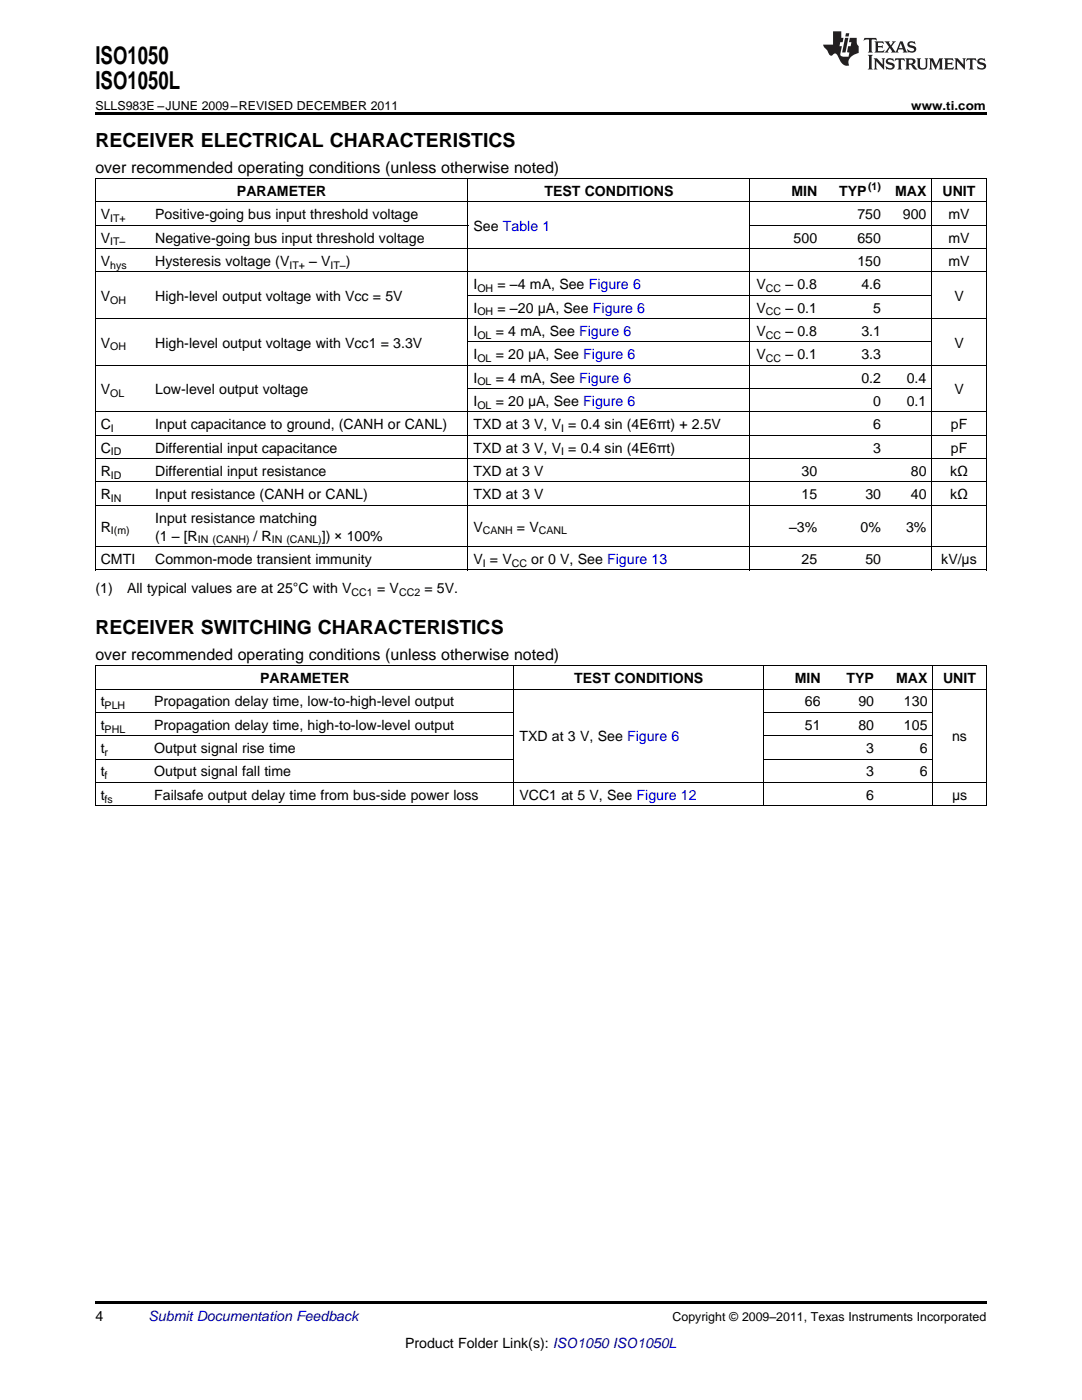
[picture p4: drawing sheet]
<svg xmlns="http://www.w3.org/2000/svg" width="216mm" height="279mm" viewBox="0 0 216 279" stroke-linecap="round" stroke-linejoin="round" font-family="sans-serif">
<defs><g id="words">
<g font-size="4.9">
<text x="19" y="12.8">ISO1050</text>
<text x="19" y="17.8">ISO1050L</text>
</g>
<g font-size="3.9">
<text x="19" y="29.3">RECEIVER ELECTRICAL CHARACTERISTICS</text>
<text x="19" y="126.5">RECEIVER SWITCHING CHARACTERISTICS</text>
</g>
<g font-size="3.2">
<text x="19" y="34.4">over recommended operating conditions (unless otherwise noted)</text>
<text x="19" y="131.7">over recommended operating conditions (unless otherwise noted)</text>
</g>
<g font-size="2.8">
<text x="47.3" y="39.1">PARAMETER</text>
<text x="108.6" y="39.1">TEST CONDITIONS</text>
<text x="157.9" y="39.1">MIN</text>
<text x="167.5" y="39.1">TYP</text>
<text x="178.6" y="39.1">MAX</text>
<text x="188.1" y="39.1">UNIT</text>
<text x="20.1" y="43.7">V</text>
<text x="31" y="43.7">Positive-going bus input threshold voltage</text>
<text x="94.5" y="46.1">See Table 1</text>
<text x="171.1" y="43.7">750</text>
<text x="180.2" y="43.7">900</text>
<text x="189.3" y="43.7">mV</text>
<text x="20.1" y="48.4">V</text>
<text x="20.1" y="53.1">V</text>
<text x="31" y="48.4">Negative-going bus input threshold voltage</text>
<text x="31" y="53.1">Hysteresis voltage (V</text>
<text x="61.7" y="53.1">– V</text>
<text x="69" y="53.1">)</text>
<text x="158.4" y="48.4">500</text>
<text x="171.1" y="48.4">650</text>
<text x="171.1" y="53.1">150</text>
<text x="189.3" y="48.4">mV</text>
<text x="189.3" y="53.1">mV</text>
<text x="94.5" y="57.7">I</text>
<text x="99.3" y="57.7">= –4 mA, See Figure 6</text>
<text x="151" y="57.7">V</text>
<text x="156.7" y="57.7">– 0.8</text>
<text x="171.9" y="57.7">4.6</text>
<text x="20.1" y="60">V</text>
<text x="31" y="60">High-level output voltage with Vcc = 5V</text>
<text x="94.5" y="62.4">I</text>
<text x="99.3" y="62.4">= –20 μA, See Figure 6</text>
<text x="151" y="62.4">V</text>
<text x="156.7" y="62.4">– 0.1</text>
<text x="174.2" y="62.4">5</text>
<text x="190.4" y="60">V</text>
<text x="20.1" y="69.4">V</text>
<text x="31" y="69.4">High-level output voltage with Vcc1 = 3.3V</text>
<text x="94.5" y="67">I</text>
<text x="94.5" y="71.7">I</text>
<text x="98.9" y="67">= 4 mA, See Figure 6</text>
<text x="98.9" y="71.7">= 20 μA, See Figure 6</text>
<text x="151" y="67">V</text>
<text x="151" y="71.7">V</text>
<text x="156.7" y="67">– 0.8</text>
<text x="156.7" y="71.7">– 0.1</text>
<text x="171.9" y="67">3.1</text>
<text x="171.9" y="71.7">3.3</text>
<text x="190.4" y="69.4">V</text>
<text x="94.5" y="76.3">I</text>
<text x="98.9" y="76.3">= 4 mA, See Figure 6</text>
<text x="171.9" y="76.3">0.2</text>
<text x="180.9" y="76.3">0.4</text>
<text x="20.1" y="78.7">V</text>
<text x="31" y="78.7">Low-level output voltage</text>
<text x="94.5" y="81">I</text>
<text x="98.9" y="81">= 20 μA, See Figure 6</text>
<text x="174.2" y="81">0</text>
<text x="180.9" y="81">0.1</text>
<text x="190.4" y="78.7">V</text>
<text x="20.1" y="85.7">C</text>
<text x="31" y="85.7">Input capacitance to ground, (CANH or CANL)</text>
<text x="94.5" y="85.7">TXD at 3 V, V = 0.4 sin (4E6πt) + 2.5V</text>
<text x="174.2" y="85.7">6</text>
<text x="189.7" y="85.7">pF</text>
<text x="20.1" y="90.3">C</text>
<text x="20.1" y="95">R</text>
<text x="31" y="90.3">Differential input capacitance</text>
<text x="31" y="95">Differential input resistance</text>
<text x="94.5" y="90.3">TXD at 3 V, V = 0.4 sin (4E6πt)</text>
<text x="94.5" y="95">TXD at 3 V</text>
<text x="159.9" y="95">30</text>
<text x="174.2" y="90.3">3</text>
<text x="181.8" y="95">80</text>
<text x="189.6" y="95">kΩ</text>
<text x="189.7" y="90.3">pF</text>
<text x="20.1" y="99.6">R</text>
<text x="31" y="99.6">Input resistance (CANH or CANL)</text>
<text x="94.5" y="99.6">TXD at 3 V</text>
<text x="159.9" y="99.6">15</text>
<text x="172.7" y="99.6">30</text>
<text x="181.8" y="99.6">40</text>
<text x="189.6" y="99.6">kΩ</text>
<text x="20.1" y="106.1">R</text>
<text x="31" y="104.3">Input resistance matching</text>
<text x="31" y="107.9">(1 – [R</text>
<text x="50.6" y="107.9">/ R</text>
<text x="64.2" y="107.9">]) × 100%</text>
<text x="94.5" y="106.1">V</text>
<text x="103.2" y="106.1">= V</text>
<text x="157.4" y="106.1">–3%</text>
<text x="171.7" y="106.1">0%</text>
<text x="180.8" y="106.1">3%</text>
<text x="20.1" y="112.5">CMTI</text>
<text x="31" y="112.5">Common-mode transient immunity</text>
<text x="94.5" y="112.5">V = V</text>
<text x="106" y="112.5">or 0 V, See Figure 13</text>
<text x="159.9" y="112.5">25</text>
<text x="172.7" y="112.5">50</text>
<text x="187.8" y="112.5">kV/μs</text>
<text x="19" y="118.4">(1)</text>
<text x="25.4" y="118.4">All typical values are at 25°C with V</text>
<text x="75.2" y="118.4">= V</text>
<text x="84.7" y="118.4">= 5V.</text>
<text x="51.9" y="136.3">PARAMETER</text>
<text x="114.6" y="136.3">TEST CONDITIONS</text>
<text x="158.6" y="136.3">MIN</text>
<text x="168.9" y="136.3">TYP</text>
<text x="178.8" y="136.3">MAX</text>
<text x="188.2" y="136.3">UNIT</text>
<text x="20.1" y="141">t</text>
<text x="30.8" y="141">Propagation delay time, low-to-high-level output</text>
<text x="160.6" y="141">66</text>
<text x="171.3" y="141">90</text>
<text x="180.4" y="141">130</text>
<text x="20.1" y="145.6">t</text>
<text x="30.8" y="145.6">Propagation delay time, high-to-low-level output</text>
<text x="103.6" y="148">TXD at 3 V, See Figure 6</text>
<text x="160.6" y="145.6">51</text>
<text x="171.3" y="145.6">80</text>
<text x="180.4" y="145.6">105</text>
<text x="190" y="148">ns</text>
<text x="20.1" y="150.3">t</text>
<text x="20.1" y="154.9">t</text>
<text x="30.8" y="150.3">Output signal rise time</text>
<text x="30.8" y="154.9">Output signal fall time</text>
<text x="172.8" y="150.3">3</text>
<text x="172.8" y="154.9">3</text>
<text x="183.5" y="150.3">6</text>
<text x="183.5" y="154.9">6</text>
<text x="20.1" y="159.6">t</text>
<text x="30.8" y="159.6">Failsafe output delay time from bus-side power loss</text>
<text x="103.6" y="159.6">VCC1 at 5 V, See Figure 12</text>
<text x="172.8" y="159.6">6</text>
<text x="190" y="159.6">μs</text>
<text x="19" y="263.6">4</text>
<text x="80.8" y="269">Product Folder Link(s): ISO1050 ISO1050L</text>
</g>
<text font-size="2.8" fill="#0000c8" x="29.6" y="263.6">Submit Documentation Feedback</text>
<g font-size="2.5">
<text x="19" y="21.9">SLLS983E –JUNE 2009–REVISED DECEMBER 2011</text>
<text x="181.8" y="21.9">www.ti.com</text>
<text x="134.2" y="263.6">Copyright © 2009–2011, Texas Instruments Incorporated</text>
</g>
<g font-size="2.1">
<text x="173.2" y="38">(1)</text>
<text x="22" y="44.3">IT+</text>
<text x="22" y="49">IT–</text>
<text x="22" y="53.6">hys</text>
<text x="57.7" y="53.6">IT+</text>
<text x="66" y="53.6">IT–</text>
<text x="95.2" y="58.3">OH</text>
<text x="152.8" y="58.3">CC</text>
<text x="22" y="60.6">OH</text>
<text x="95.2" y="62.9">OH</text>
<text x="152.8" y="62.9">CC</text>
<text x="22" y="69.9">OH</text>
<text x="95.2" y="67.6">OL</text>
<text x="152.8" y="67.6">CC</text>
<text x="95.2" y="72.2">OL</text>
<text x="95.2" y="76.9">OL</text>
<text x="152.8" y="72.2">CC</text>
<text x="22" y="79.2">OL</text>
<text x="95.2" y="81.6">OL</text>
<text x="22.1" y="86.2">I</text>
<text x="112" y="86.2">I</text>
<text x="22.1" y="90.9">ID</text>
<text x="22.1" y="95.5">ID</text>
<text x="112" y="90.9">I</text>
<text x="22.1" y="100.2">IN</text>
<text x="22.1" y="106.6">I(m)</text>
<text x="96.3" y="106.6">CANH</text>
<text x="107.5" y="106.6">CANL</text>
<text x="39.5" y="108.4">IN (CANH)</text>
<text x="54.2" y="108.4">IN (CANL)</text>
<text x="96.3" y="113.1">I</text>
<text x="102.1" y="113.1">CC</text>
<text x="70.2" y="119">CC1</text>
<text x="79.6" y="119">CC2</text>
<text x="20.9" y="141.5">PLH</text>
<text x="20.9" y="146.2">PHL</text>
<text x="20.9" y="150.8">r</text>
<text x="20.9" y="155.5">f</text>
<text x="20.9" y="160.2">fs</text>
</g>
</g></defs>
<g fill="#231f20">
<path d="M172.5 7.6l-.1 .5 .4-.2h.6v.1v2.1l-.2 .4h.9l-.2-.4v-2.1l.1-.1h.5l.5 .2-.2-.5zM174.5 8.3l.2 .3v1.5l-.2 .4h1.8l.2-.6a1.04 1.04 0 0 1-1.3 .2v-.7h.6l.3 .2v-.6l-.3 .2h-.6v-.6l.8-.1 .4 .3-.2-.5zM176.5 8.3l.9 1.1-.9 1.1h.8l-.2-.2 .4-.7 .5 .7-.2 .2h1.5l-.2-.2 .2-.4h.9l.1 .4-.2 .2h1l-.3-.3-.7-1.9h-.5l-.9 2-.8-1 .9-1h-.8l.1 .3-.4 .5-.3-.6 .1-.2zM179.7 8.6l.4 1h-.7zM181.3 8.4a.63 .63 0 0 0-.2 .7 .63 .63 0 0 0 .6 .4l.6 .2 .1 .2a.75 .75 0 0 1-.7 .4 .75 .75 0 0 1-.6-.5l.1 .7 .1-.1a1.11 1.11 0 0 0 1.5-.6 1.13 1.13 0 0 0-1.2-.8l-.1-.4a1.04 1.04 0 0 1 1.2 .2l-.2-.5-.2 .1-.4-.2zM173.2 10.9l.2 .4v2.2l-.2 .4h1l-.3-.4v-2.2l.3-.4zM174.3 11.6l.3 .4v1.5l-.3 .4h.8l-.2-.4v-1.3l1.5 1.7v-1.9l.2-.4h-.7l.2 .4v.9l-1.1-1.3zM177 11.8a.62 .62 0 0 0-.2 .7 .62 .62 0 0 0 .6 .4l.6 .1 .1 .3a.76 .76 0 0 1-.7 .3 .76 .76 0 0 1-.7-.4l.2 .7 .1-.1a1.11 1.11 0 0 0 1.5-.6 1.13 1.13 0 0 0-1.2-.8l-.1-.4a1.04 1.04 0 0 1 1.2 .2l-.2-.6-.2 .1-.5-.1zM178.7 11.6l-.2 .6a.61 .61 0 0 1 .8-.3v1.6l-.2 .4h.9l-.2-.4v-1.6a.63 .63 0 0 1 .7 .3l-.1-.6zM180.6 11.6l.3 .4v1.5l-.3 .4h1l-.2-.2-.1-.8 .6 .2a.76 .76 0 0 0 1.2 .7l-1-1a.58 .58 0 0 0 .6-.5 .58 .58 0 0 0-.5-.6zM181.4 11.9h.1a.45 .45 0 0 1 .5 .1 .45 .45 0 0 1 .1 .5l-.8 .2zM182.9 11.6l.2 .2a2.17 2.17 0 0 0 .3 1.9 .99 .99 0 0 0 1.6-.6v-1.1l.2-.4h-.7l.2 .2a1.92 1.92 0 0 1-.2 1.8 .6 .6 0 0 1-.9-.5v-1.1l.2-.4zM185.4 11.6l.2 .4v1.5l-.2 .4h.7l-.2-.4v-1.4l.8 1.8 .8-1.8v1.4l-.2 .4h.9l-.2-.4v-1.5l.2-.4h-.8l-.6 1.5-.6-1.5zM188.4 11.6l.2 .4v1.5l-.2 .4h1.8l.1-.6a1.04 1.04 0 0 1-1.2 .1v-.6h.5l.4 .2v-.6l-.4 .2h-.5v-.7h.8l.3 .3-.1-.6zM190.5 11.6l.2 .4v1.5l-.2 .4h.7l-.2-.4v-1.3l1.5 1.7v-1.9l.2-.4h-.7l.2 .4v.9l-1.1-1.3zM192.9 11.6l-.1 .6a.61 .61 0 0 1 .7-.3l.1 1.6-.3 .4h1l-.3-.4 .1-1.6a.63 .63 0 0 1 .7 .3l-.1-.6zM195.2 11.8a.62 .62 0 0 0-.2 .7 .62 .62 0 0 0 .6 .4l.6 .1 .1 .3a.76 .76 0 0 1-.7 .3 .76 .76 0 0 1-.6-.4l.1 .7 .1-.1a1.11 1.11 0 0 0 1.6-.6 1.13 1.13 0 0 0-1.3-.8l-.1-.4a1.04 1.04 0 0 1 1.2 .2l-.1-.6-.2 .1-.5-.1z"/>
<path d="M166.2 6.3v2.6h-1.9v.4l.8 .9a.91 .91 0 0 0 1 .8 .56 .56 0 0 1 .5-.3 .56 .56 0 0 1 .5 .3l.4 .8a1.53 1.53 0 0 0 1.9 1.2 1.54 1.54 0 0 1 1-2.1l.9-.3v-1.4a1.52 1.52 0 0 1-.4-1.6h-1.3l-.2 .8h.5l-.2 .8h-.5l-.1 1v.2l.4 .1-.2 .8a1.93 1.93 0 0 1-1.6-.3l.3-1.8h-.5l.2-.8h.4l.2-.8h-.4v-1.3zM168.6 7.6l-.6 2.9h.7l.6-2.9zM168.8 6.6l-.1 .7h.6l.2-.7z"/>
</g>
<path d="M19 22.5h177.8v.5h-177.8zM19 259.7h177.8v.5h-177.8z" fill="#000"/>
<g fill="none" stroke="#000" stroke-width=".2">
<path d="M19 35.6h177.8M19.1 35.7v78.1M93.4 35.7v78.1M149.6 35.7v78.1M185.9 35.7v78.1M196.8 35.7v78.1M19 54.3h177.8M19 49.6h177.8M19 45h74.4M19 40.3h177.8M93.4 58.9h92.5M149.6 45h47.2"/>
<path d="M19 72.9h177.8M19 63.6h177.8M93.4 77.6h92.5M93.4 68.2h92.5M19 96.2h177.8M19 91.5h177.8M19 86.9h177.8M19 82.2h177.8M19 113.8h177.8M19 109.1h177.8M19 100.8h177.8M19 137.5h177.8"/>
<path d="M19 132.9h177.8M19.1 132.9v28M102.5 132.9v28M152.3 132.9v28M186.1 132.9v28M196.8 132.9v28M19 156.2h177.8M19 151.5h83.6M19 146.8h83.6M19 142.2h83.6M152.4 151.5h33.8M152.4 146.8h33.8"/>
<path d="M152.4 142.2h33.8M19 160.8h177.8"/>
</g>
<use href="#words"/>
</svg>
